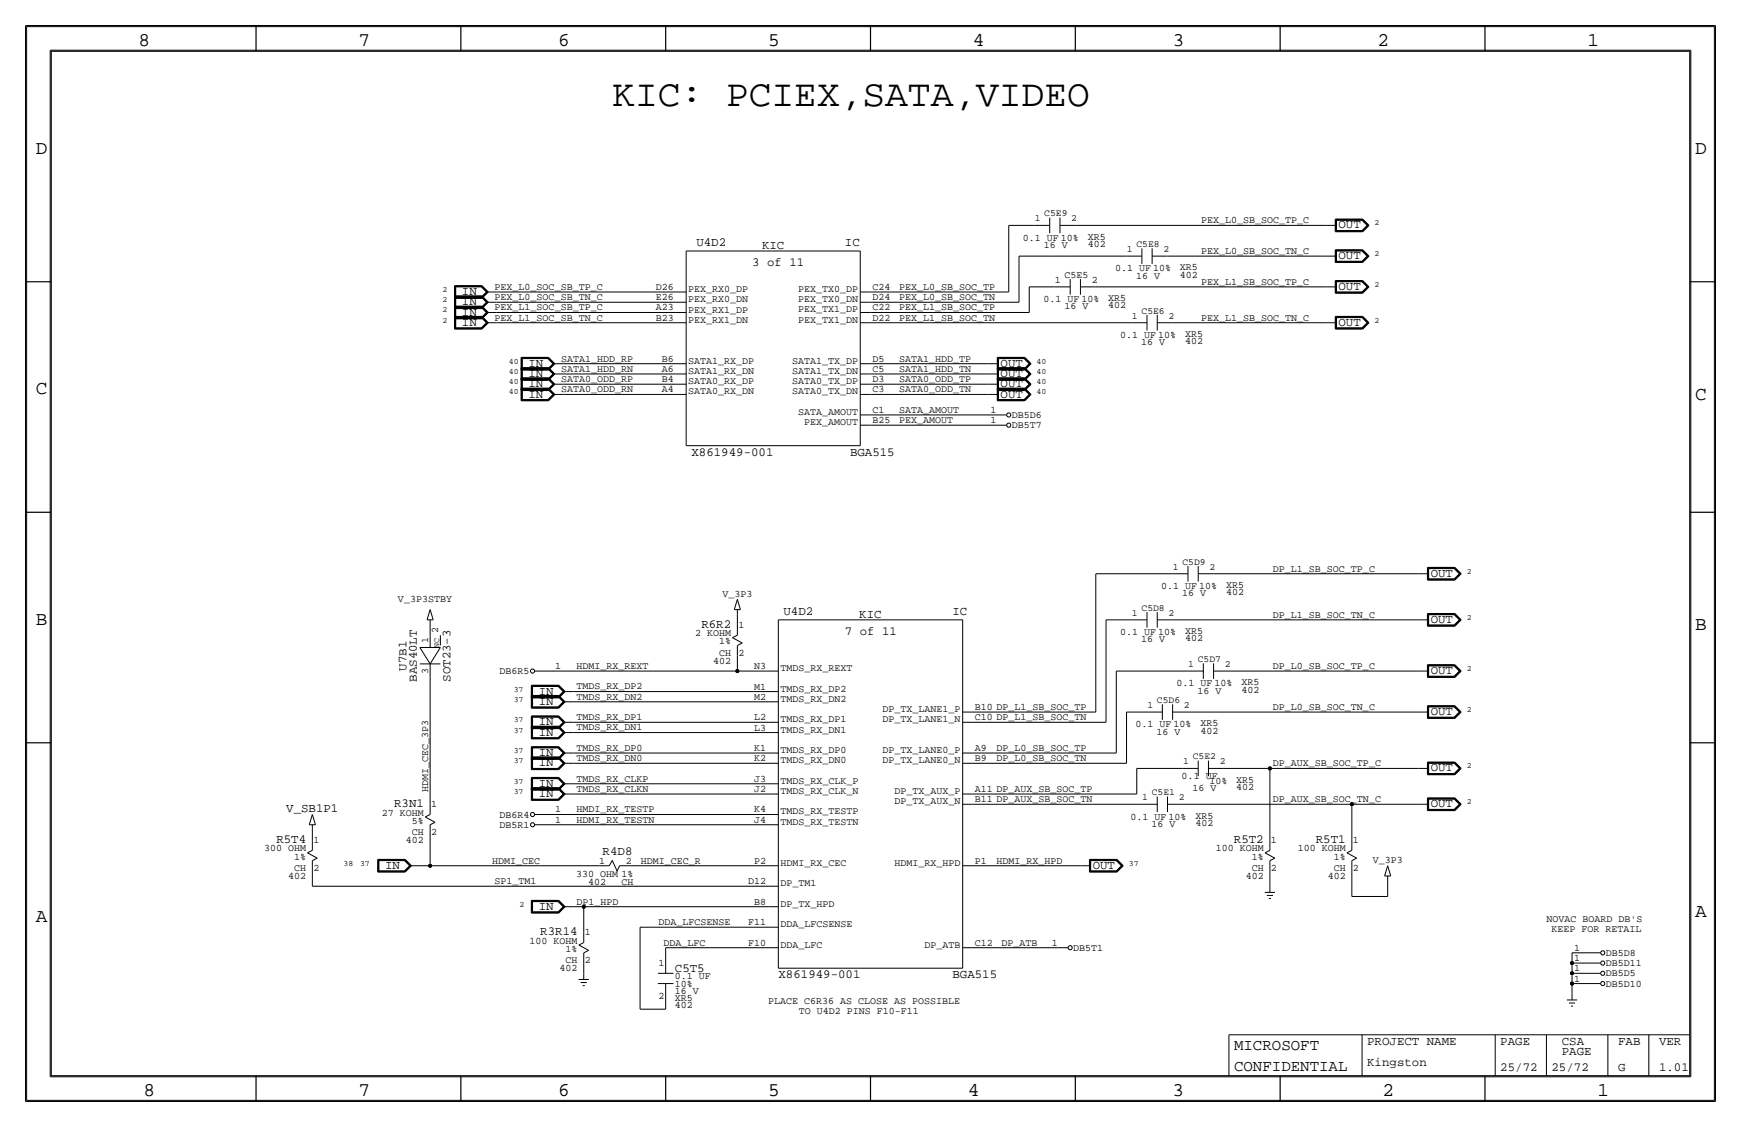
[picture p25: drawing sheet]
<svg xmlns="http://www.w3.org/2000/svg" width="432mm" height="279mm" viewBox="0 0 432 279" stroke-linecap="round" stroke-linejoin="round" font-family="sans-serif">
<defs><g id="words">
<text font-size="9.4" x="151.9" y="26.4">KIC: PCIEX,SATA,VIDEO</text>
<g font-size="4.8">
<text x="34.3" y="11.4">8</text>
<text x="88.9" y="11.4">7</text>
<text x="138.5" y="11.4">6</text>
<text x="190.5" y="11.4">5</text>
<text x="241.3" y="11.4">4</text>
<text x="290.8" y="11.4">3</text>
<text x="341.6" y="11.4">2</text>
<text x="393.7" y="11.4">1</text>
<text x="8.9" y="38.1">D</text>
<text x="420.4" y="38.1">D</text>
<text x="8.9" y="97.8">C</text>
<text x="420.4" y="99.1">C</text>
<text x="8.9" y="154.9">B</text>
<text x="420.4" y="156.2">B</text>
<text x="420.4" y="227.3">A</text>
<text x="8.9" y="228.6">A</text>
<text x="35.6" y="271.8">8</text>
<text x="88.9" y="271.8">7</text>
<text x="138.4" y="271.8">6</text>
<text x="190.5" y="271.8">5</text>
<text x="240" y="271.8">4</text>
<text x="290.8" y="271.8">3</text>
<text x="342.9" y="271.8">2</text>
<text x="396.2" y="271.8">1</text>
</g>
<g font-size="3.9">
<text x="306.1" y="260.4">MICROSOFT</text>
<text x="306.1" y="265.4">CONFIDENTIAL</text>
</g>
<g font-size="3.1">
<text x="332" y="56.6">OUT</text>
<text x="172.7" y="61">U4D2</text>
<text x="189" y="61.8">KIC</text>
<text x="209.6" y="61">IC</text>
<text x="332" y="64.3">OUT</text>
<text x="186.6" y="66">3 of 11</text>
<text x="332" y="71.9">OUT</text>
<text x="114.6" y="73.2">IN</text>
<text x="114.6" y="75.7">IN</text>
<text x="114.6" y="78.2">IN</text>
<text x="114.6" y="80.8">IN</text>
<text x="332" y="80.8">OUT</text>
<text x="131.1" y="90.9">IN</text>
<text x="131.1" y="93.5">IN</text>
<text x="248.2" y="93.5">OUT</text>
<text x="248.2" y="90.9">OUT</text>
<text x="131.1" y="96">IN</text>
<text x="131.1" y="98.6">IN</text>
<text x="248.2" y="96">OUT</text>
<text x="248.2" y="98.6">OUT</text>
<text x="171.5" y="113">X861949-001</text>
<text x="210.8" y="113">BGA515</text>
<text x="354.8" y="143">OUT</text>
<text x="174" y="155.7">R6R2</text>
<text x="194.3" y="152.4">U4D2</text>
<text x="213.1" y="153.3">KIC</text>
<text x="236.2" y="152.4">IC</text>
<text x="354.8" y="154.4">OUT</text>
<text x="209.5" y="157.5">7 of 11</text>
<text x="100.8" y="166.3" transform="rotate(-90 100.8 166.3)">U7B1</text>
<text x="354.8" y="167.1">OUT</text>
<text x="103.4" y="169" transform="rotate(-90 103.4 169)">BAS40LT</text>
<text x="111.8" y="169" transform="rotate(-90 111.8 169)">SOT23-3</text>
<text x="133.6" y="172.2">IN</text>
<text x="133.6" y="179.8">IN</text>
<text x="133.6" y="174.8">IN</text>
<text x="354.8" y="177.3">OUT</text>
<text x="133.6" y="182.4">IN</text>
<text x="133.6" y="190">IN</text>
<text x="133.6" y="187.5">IN</text>
<text x="354.8" y="191.3">OUT</text>
<text x="133.6" y="195.1">IN</text>
<text x="133.6" y="197.6">IN</text>
<text x="71" y="201.3">V_SB1P1</text>
<text x="97.8" y="200.2">R3N1</text>
<text x="354.8" y="200.2">OUT</text>
<text x="68.5" y="209">R5T4</text>
<text x="306" y="209">R5T2</text>
<text x="326.4" y="209">R5T1</text>
<text x="95.5" y="215.4">IN</text>
<text x="149.5" y="212.1">R4D8</text>
<text x="271" y="215.4">OUT</text>
<text x="133.6" y="225.6">IN</text>
<text x="134" y="231.9">R3R14</text>
<text x="167.4" y="241">C5T5</text>
<text x="193.1" y="242.5">X861949-001</text>
<text x="236.2" y="242.5">BGA515</text>
<text x="339.1" y="259.1">PROJECT NAME</text>
<text x="372.1" y="259.1">PAGE</text>
<text x="387.4" y="259.1">CSA</text>
<text x="387.4" y="261.6">PAGE</text>
<text x="401.3" y="259.1">FAB</text>
<text x="411.5" y="259.1">VER</text>
<text x="339.1" y="264.2">Kingston</text>
<text x="372.1" y="265.4">25/72</text>
<text x="384.8" y="265.4">25/72</text>
<text x="401.3" y="265.4">G</text>
<text x="411.5" y="265.4">1.01</text>
</g>
<g font-size="2.5">
<text x="253.7" y="59.7">0.1 UF 10%</text>
<text x="269.8" y="59.4">XR5</text>
<text x="297.9" y="55.4">PEX_L0_SB_SOC_TP_C</text>
<text x="258.9" y="61.5">16 V</text>
<text x="269.8" y="61.2">402</text>
<text x="297.9" y="63">PEX_L0_SB_SOC_TN_C</text>
<text x="122.7" y="71.9">PEX_L0_SOC_SB_TP_C</text>
<text x="162.7" y="71.9">D26</text>
<text x="216.4" y="71.9">C24</text>
<text x="223" y="71.9">PEX_L0_SB_SOC_TP</text>
<text x="261.7" y="70.1">1</text>
<text x="264" y="68.8">C5E5</text>
<text x="270.8" y="70.1">2</text>
<text x="276.6" y="67.3">0.1 UF 10%</text>
<text x="281.8" y="69.1">16 V</text>
<text x="292.7" y="68.8">402</text>
<text x="292.7" y="67.1">XR5</text>
<text x="297.9" y="70.6">PEX_L1_SB_SOC_TP_C</text>
<text x="122.7" y="74.4">PEX_L0_SOC_SB_TN_C</text>
<text x="122.7" y="77">PEX_L1_SOC_SB_TP_C</text>
<text x="162.7" y="77">A23</text>
<text x="162.7" y="74.4">E26</text>
<text x="170.7" y="77.5">PEX_RX1_DP</text>
<text x="170.7" y="74.9">PEX_RX0_DN</text>
<text x="170.7" y="72.4">PEX_RX0_DP</text>
<text x="198" y="72.4">PEX_TX0_DP</text>
<text x="198" y="74.9">PEX_TX0_DN</text>
<text x="198" y="77.5">PEX_TX1_DP</text>
<text x="216.4" y="77">C22</text>
<text x="216.4" y="74.4">D24</text>
<text x="223" y="74.4">PEX_L0_SB_SOC_TN</text>
<text x="223" y="77">PEX_L1_SB_SOC_TP</text>
<text x="258.8" y="74.9">0.1 UF 10%</text>
<text x="264" y="76.7">16 V</text>
<text x="274.9" y="76.5">402</text>
<text x="274.9" y="74.7">XR5</text>
<text x="122.7" y="79.5">PEX_L1_SOC_SB_TN_C</text>
<text x="162.7" y="79.5">B23</text>
<text x="170.7" y="80">PEX_RX1_DN</text>
<text x="198" y="80">PEX_TX1_DN</text>
<text x="216.4" y="79.5">D22</text>
<text x="223" y="79.5">PEX_L1_SB_SOC_TN</text>
<text x="277.8" y="83.8">0.1 UF 10%</text>
<text x="293.9" y="83.6">XR5</text>
<text x="297.9" y="79.5">PEX_L1_SB_SOC_TN_C</text>
<text x="139.2" y="89.7">SATA1_HDD_RP</text>
<text x="164.2" y="89.7">B6</text>
<text x="216.4" y="89.7">D5</text>
<text x="223" y="89.7">SATA1_HDD_TP</text>
<text x="283" y="85.6">16 V</text>
<text x="293.9" y="85.3">402</text>
<text x="139.2" y="92.2">SATA1_HDD_RN</text>
<text x="139.2" y="94.7">SATA0_ODD_RP</text>
<text x="164.2" y="92.2">A6</text>
<text x="164.2" y="94.7">B4</text>
<text x="170.7" y="90.2">SATA1_RX_DP</text>
<text x="170.7" y="95.3">SATA0_RX_DP</text>
<text x="170.7" y="92.7">SATA1_RX_DN</text>
<text x="196.5" y="92.7">SATA1_TX_DN</text>
<text x="196.5" y="95.3">SATA0_TX_DP</text>
<text x="196.5" y="90.2">SATA1_TX_DP</text>
<text x="216.4" y="92.2">C5</text>
<text x="216.4" y="94.7">D3</text>
<text x="223" y="94.7">SATA0_ODD_TP</text>
<text x="223" y="92.2">SATA1_HDD_TN</text>
<text x="139.2" y="97.3">SATA0_ODD_RN</text>
<text x="164.2" y="97.3">A4</text>
<text x="170.7" y="97.8">SATA0_RX_DN</text>
<text x="196.5" y="97.8">SATA0_TX_DN</text>
<text x="216.4" y="97.3">C3</text>
<text x="223" y="97.3">SATA0_ODD_TN</text>
<text x="198" y="102.9">SATA_AMOUT</text>
<text x="199.5" y="105.4">PEX_AMOUT</text>
<text x="216.4" y="102.4">C1</text>
<text x="216.4" y="104.9">B25</text>
<text x="223" y="104.9">PEX_AMOUT</text>
<text x="223" y="102.4">SATA_AMOUT</text>
<text x="245.7" y="104.9">1</text>
<text x="245.7" y="102.4">1</text>
<text x="251" y="106.2">DB5T7</text>
<text x="251" y="103.6">DB5D6</text>
<text x="315.7" y="141.7">DP_L1_SB_SOC_TP_C</text>
<text x="98.7" y="149.2">V_3P3STBY</text>
<text x="179.2" y="147.9">V_3P3</text>
<text x="288" y="146">0.1 UF 10%</text>
<text x="293.2" y="147.8">16 V</text>
<text x="304.1" y="147.6">402</text>
<text x="304.1" y="145.8">XR5</text>
<text x="183.1" y="155.7">1</text>
<text x="315.7" y="153.2">DP_L1_SB_SOC_TN_C</text>
<text x="106.2" y="159.5" transform="rotate(-90 106.2 159.5)">1</text>
<text x="108.7" y="157" transform="rotate(-90 108.7 157)">2</text>
<text x="172.4" y="157.7">2 KOHM</text>
<text x="178.4" y="159.8">1%</text>
<text x="277.8" y="157.5">0.1 UF 10%</text>
<text x="283" y="159.3">16 V</text>
<text x="293.9" y="159">402</text>
<text x="293.9" y="157.2">XR5</text>
<text x="106.2" y="167.1" transform="rotate(-90 106.2 167.1)">3</text>
<text x="123.9" y="167.1">DB6R5</text>
<text x="137.7" y="165.9">1</text>
<text x="143" y="165.9">HDMI_RX_REXT</text>
<text x="176.9" y="164.6">402</text>
<text x="178.4" y="162.6">CH</text>
<text x="183.1" y="162.6">2</text>
<text x="187" y="165.9">N3</text>
<text x="193.5" y="166.4">TMDS_RX_REXT</text>
<text x="315.7" y="165.9">DP_L0_SB_SOC_TP_C</text>
<text x="143" y="173.5">TMDS_RX_DN2</text>
<text x="143" y="170.9">TMDS_RX_DP2</text>
<text x="187" y="170.9">M1</text>
<text x="187" y="173.5">M2</text>
<text x="193.5" y="171.4">TMDS_RX_DP2</text>
<text x="193.5" y="174">TMDS_RX_DN2</text>
<text x="291.8" y="170.2">0.1 UF 10%</text>
<text x="297" y="172">16 V</text>
<text x="307.9" y="171.7">402</text>
<text x="307.9" y="169.9">XR5</text>
<text x="143" y="178.6">TMDS_RX_DP1</text>
<text x="187" y="178.6">L2</text>
<text x="193.5" y="179.1">TMDS_RX_DP1</text>
<text x="218.9" y="176.5">DP_TX_LANE1_P</text>
<text x="218.9" y="179.1">DP_TX_LANE1_N</text>
<text x="241.8" y="176">B10 DP_L1_SB_SOC_TP</text>
<text x="241.8" y="178.6">C10 DP_L1_SB_SOC_TN</text>
<text x="315.7" y="176">DP_L0_SB_SOC_TN_C</text>
<text x="143" y="181.1">TMDS_RX_DN1</text>
<text x="187" y="181.1">L3</text>
<text x="193.5" y="181.6">TMDS_RX_DN1</text>
<text x="281.6" y="180.3">0.1 UF 10%</text>
<text x="286.8" y="182.1">16 V</text>
<text x="297.7" y="181.9">402</text>
<text x="297.7" y="180.1">XR5</text>
<text x="143" y="188.7">TMDS_RX_DN0</text>
<text x="143" y="186.2">TMDS_RX_DP0</text>
<text x="187" y="186.2">K1</text>
<text x="187" y="188.7">K2</text>
<text x="193.5" y="189.2">TMDS_RX_DN0</text>
<text x="193.5" y="186.7">TMDS_RX_DP0</text>
<text x="218.9" y="186.7">DP_TX_LANE0_P</text>
<text x="218.9" y="189.2">DP_TX_LANE0_N</text>
<text x="241.8" y="186.2">A9</text>
<text x="241.8" y="188.7">B9</text>
<text x="247.1" y="186.2">DP_L0_SB_SOC_TP</text>
<text x="247.1" y="188.7">DP_L0_SB_SOC_TN</text>
<text x="315.7" y="190">DP_AUX_SB_SOC_TP_C</text>
<text x="106.2" y="196.3" transform="rotate(-90 106.2 196.3)">HDMI_CEC_3P3</text>
<text x="143" y="196.3">TMDS_RX_CLKN</text>
<text x="143" y="193.8">TMDS_RX_CLKP</text>
<text x="187" y="193.8">J3</text>
<text x="187" y="196.3">J2</text>
<text x="193.5" y="194.3">TMDS_RX_CLK_P</text>
<text x="193.5" y="196.8">TMDS_RX_CLK_N</text>
<text x="221.9" y="196.8">DP_TX_AUX_P</text>
<text x="241.8" y="196.3">A11 DP_AUX_SB_SOC_TP</text>
<text x="293.1" y="193">0.1 UF</text>
<text x="295.7" y="196.1">16 V</text>
<text x="300" y="194.3">10%</text>
<text x="306.6" y="195.8">402</text>
<text x="306.6" y="194.1">XR5</text>
<text x="94.7" y="202.2">27 KOHM</text>
<text x="106.9" y="200.2">1</text>
<text x="123.9" y="202.7">DB6R4</text>
<text x="137.7" y="201.4">1</text>
<text x="137.7" y="204">1</text>
<text x="143" y="201.4">HMDI_RX_TESTP</text>
<text x="143" y="204">HDMI_RX_TESTN</text>
<text x="187" y="201.4">K4</text>
<text x="187" y="204">J4</text>
<text x="193.5" y="201.9">TMDS_RX_TESTP</text>
<text x="221.9" y="199.4">DP_TX_AUX_N</text>
<text x="241.8" y="198.9">B11 DP_AUX_SB_SOC_TN</text>
<text x="280.4" y="203.2">0.1 UF 10%</text>
<text x="296.5" y="202.9">XR5</text>
<text x="315.7" y="198.9">DP_AUX_SB_SOC_TN_C</text>
<text x="77.7" y="209">1</text>
<text x="100.7" y="209">402</text>
<text x="102.2" y="204.2">5%</text>
<text x="102.2" y="207">CH</text>
<text x="106.9" y="207">2</text>
<text x="123.9" y="205.2">DB5R1</text>
<text x="193.5" y="204.5">TMDS_RX_TESTN</text>
<text x="285.6" y="205">16 V</text>
<text x="296.5" y="204.7">402</text>
<text x="315.2" y="209">1</text>
<text x="335.5" y="209">1</text>
<text x="65.5" y="211.1">300 OHM</text>
<text x="73" y="215.9">CH</text>
<text x="73" y="213.1">1%</text>
<text x="77.7" y="215.9">2</text>
<text x="122.1" y="214.1">HDMI_CEC</text>
<text x="148.6" y="214.1">1</text>
<text x="155.2" y="214.1">2</text>
<text x="158.9" y="214.1">HDMI_CEC_R</text>
<text x="187" y="214.1">P2</text>
<text x="193.5" y="214.6">HDMI_RX_CEC</text>
<text x="221.9" y="214.6">HDMI_RX_HPD</text>
<text x="241.8" y="214.1">P1</text>
<text x="247.1" y="214.1">HDMI_RX_HPD</text>
<text x="301.5" y="211.1">100 KOHM</text>
<text x="310.5" y="213.1">1%</text>
<text x="310.5" y="215.9">CH</text>
<text x="315.2" y="215.9">2</text>
<text x="321.9" y="211.1">100 KOHM</text>
<text x="330.8" y="215.9">CH</text>
<text x="330.8" y="213.1">1%</text>
<text x="335.5" y="215.9">2</text>
<text x="340.5" y="214">V_3P3</text>
<text x="71.5" y="217.9">402</text>
<text x="122.7" y="219.2">SP1_TM1</text>
<text x="142.9" y="217.4">330 OHM 1%</text>
<text x="145.8" y="219.5">402</text>
<text x="154.1" y="219.4">CH</text>
<text x="185.5" y="219.2">D12</text>
<text x="193.5" y="219.7">DP_TM1</text>
<text x="309" y="217.9">402</text>
<text x="329.3" y="217.9">402</text>
<text x="143" y="224.3">DP1_HPD</text>
<text x="187" y="224.3">B8</text>
<text x="193.5" y="224.8">DP_TX_HPD</text>
<text x="131.3" y="233.9">100 KOHM</text>
<text x="145" y="231.9">1</text>
<text x="163.3" y="229.4">DDA_LFCSENSE</text>
<text x="185.5" y="229.4">F11</text>
<text x="193.5" y="229.9">DDA_LFCSENSE</text>
<text x="383.5" y="228.6">NOVAC BOARD DB'S</text>
<text x="384.8" y="231.1">KEEP FOR RETAIL</text>
<text x="140.3" y="236">1%</text>
<text x="140.3" y="238.8">CH</text>
<text x="145" y="238.8">2</text>
<text x="163.4" y="239.5">1</text>
<text x="164.6" y="234.4">DDA_LFC</text>
<text x="185.5" y="234.4">F10</text>
<text x="193.5" y="235">DDA_LFC</text>
<text x="229.3" y="234.9">DP_ATB</text>
<text x="241.8" y="234.4">C12</text>
<text x="248.4" y="234.4">DP_ATB</text>
<text x="260.9" y="234.4">1</text>
<text x="266.2" y="235.7">DB5T1</text>
<text x="390.4" y="238.3">1</text>
<text x="390.4" y="235.7">1</text>
<text x="398.3" y="239.5">DB5D11</text>
<text x="398.3" y="237">DB5D8</text>
<text x="138.8" y="240.8">402</text>
<text x="167.4" y="244.6">10%</text>
<text x="167.4" y="242.8">0.1 UF</text>
<text x="390.4" y="243.3">1</text>
<text x="390.4" y="240.8">1</text>
<text x="398.3" y="244.6">DB5D10</text>
<text x="398.3" y="242.1">DB5D5</text>
<text x="163.4" y="247.7">2</text>
<text x="167.4" y="249.9">402</text>
<text x="167.4" y="248.2">XR5</text>
<text x="167.4" y="246.4">16 V</text>
<text x="190.5" y="248.9">PLACE C6R36 AS CLOSE AS POSSIBLE</text>
<text x="198.1" y="251.5">TO U4D2 PINS F10-F11</text>
</g>
<g font-size="2.4">
<text x="259" y="53.6">C5E9</text>
<text x="256.6" y="54.9">1</text>
<text x="265.7" y="54.9">2</text>
<text x="279.5" y="62.5">1</text>
<text x="281.8" y="61.2">C5E8</text>
<text x="288.5" y="62.5">2</text>
<text x="283.1" y="77.7">C5E6</text>
<text x="280.8" y="79">1</text>
<text x="289.8" y="79">2</text>
<text x="290.9" y="141.2">1</text>
<text x="293.3" y="140">C5D9</text>
<text x="300" y="141.2">2</text>
<text x="280.8" y="152.7">1</text>
<text x="283.1" y="151.4">C5D8</text>
<text x="289.8" y="152.7">2</text>
<text x="294.7" y="165.4">1</text>
<text x="297.1" y="164.1">C5D7</text>
<text x="303.8" y="165.4">2</text>
<text x="284.6" y="175.5">1</text>
<text x="286.9" y="174.2">C5D6</text>
<text x="293.6" y="175.5">2</text>
<text x="293.5" y="189.5">1</text>
<text x="295.8" y="188.2">C5E2</text>
<text x="302.5" y="189.5">2</text>
<text x="285.7" y="197.1">C5E1</text>
<text x="283.3" y="198.4">1</text>
<text x="292.4" y="198.4">2</text>
</g>
<g font-size="2">
<text x="340.9" y="55.9">2</text>
<text x="340.9" y="63.5">2</text>
<text x="340.9" y="71.1">2</text>
<text x="109.8" y="72.4">2</text>
<text x="109.8" y="74.9">2</text>
<text x="109.8" y="77.5">2</text>
<text x="109.8" y="80">2</text>
<text x="340.9" y="80">2</text>
<text x="126.2" y="90.2">40</text>
<text x="126.2" y="92.7">40</text>
<text x="126.2" y="95.2">40</text>
<text x="257.1" y="95.2">40</text>
<text x="257.1" y="92.7">40</text>
<text x="257.1" y="90.2">40</text>
<text x="126.2" y="97.8">40</text>
<text x="257.1" y="97.8">40</text>
<text x="363.8" y="142.2">2</text>
<text x="363.8" y="153.7">2</text>
<text x="108.9" y="160.5" transform="rotate(-90 108.9 160.5)">NC</text>
<text x="363.8" y="166.4">2</text>
<text x="127.4" y="174">37</text>
<text x="127.4" y="171.4">37</text>
<text x="127.4" y="179.1">37</text>
<text x="363.8" y="176.5">2</text>
<text x="127.4" y="181.6">37</text>
<text x="127.4" y="189.2">37</text>
<text x="127.4" y="186.7">37</text>
<text x="363.8" y="190.5">2</text>
<text x="127.4" y="196.8">37</text>
<text x="127.4" y="194.3">37</text>
<text x="363.8" y="199.4">2</text>
<text x="85.2" y="214.6">38</text>
<text x="89.3" y="214.6">37</text>
<text x="280" y="214.6">37</text>
<text x="128.8" y="224.8">2</text>
</g>
</g></defs>
<!-- layer: Nets -->
<g fill="none" stroke="#000" stroke-width=".25">
<path d="M250.2 55.9v16.5zM250.2 55.9h6.3zM266.7 55.9h62.2zM123.2 77.5h44.4zM123.2 72.4h44.4zM123.2 74.9h44.4zM215.9 77.5h39.4zM215.9 72.4h34.3zM215.9 74.9h36.8zM252.7 63.5v11.4zM252.7 63.5h26.7zM255.3 71.1v6.4z"/>
<path d="M255.3 71.1h6.3zM271.8 71.1h57.1zM289.6 63.5h39.3zM123.2 80h44.4zM139.7 90.2h27.9zM139.7 92.7h27.9zM139.7 97.8h27.9zM139.7 95.2h27.9zM215.9 90.2h29.2zM215.9 97.8h29.2zM215.9 80h64.8zM215.9 92.7h29.2z"/>
<path d="M215.9 95.2h29.2zM290.8 80h38.1zM215.9 102.9h29.2zM215.9 105.4h29.2zM106.7 154.9v2.6zM182.9 152.4v2.5zM271.8 142.2h19zM271.8 142.2v34.3zM274.3 153.7h6.4zM274.3 153.7v25.4zM290.8 153.7h61zM301 142.2h50.8z"/>
<path d="M106.7 167.6v31.8zM137.2 166.4h45.7zM142.2 171.4h48.3zM142.2 174h48.3zM142.2 179.1h48.3zM182.9 166.4h7.6zM182.9 162.6v3.8zM241.3 179.1h33zM241.3 176.5h30.5zM276.9 166.4h17.7zM276.9 166.4v20.3zM279.4 176.5h5.1z"/>
<path d="M279.4 176.5v12.7zM294.6 176.5h57.2zM304.8 166.4h47zM142.2 181.6h48.3zM142.2 186.7h48.3zM142.2 189.2h48.3zM142.2 194.3h48.3zM142.2 196.8h48.3zM241.3 189.2h38.1zM241.3 186.7h35.6zM241.3 196.8h40.6zM241.3 199.4h41.9z"/>
<path d="M281.9 190.5h11.5zM281.9 190.5v6.3zM293.4 199.4h41.9zM303.5 190.5h11.5zM315 190.5v17.8zM315 190.5h36.8zM335.3 199.4h16.5zM335.3 199.4v8.9zM77.5 215.9v3.8zM77.5 219.7h113zM77.5 205.7v2.6zM104.1 214.6h2.6z"/>
<path d="M106.7 214.6h41.9zM106.7 207v7.6zM137.2 201.9h53.3zM137.2 204.5h53.3zM156.2 214.6h34.3zM241.3 214.6h26.7zM315 215.9v3.8zM335.3 215.9v6.3zM344.2 218.4v3.8zM142.2 224.8h2.6zM144.8 238.8v2.5zM144.8 224.8h45.7z"/>
<path d="M144.8 224.8v6.3zM158.7 229.9h31.8zM158.7 229.9v20.3zM165.1 234.9h25.4zM165.1 234.9v2.6zM241.3 234.9h19zM335.3 222.2h8.9zM389.9 238.8v2.5zM389.9 236.2v2.6zM389.9 238.8h2.5zM389.9 236.2h2.5zM158.7 250.2h6.4z"/>
<path d="M165.1 247.6v2.6zM389.9 243.8v2.6zM389.9 241.3v2.5zM389.9 243.8h2.5zM389.9 241.3h2.5z"/>
</g>
<g fill="#000" stroke="#000" stroke-width=".25">
<circle cx="182.9" cy="166.4" r=".41"/>
<circle cx="315" cy="190.5" r=".41"/>
<circle cx="335.3" cy="199.4" r=".41"/>
<circle cx="106.7" cy="214.6" r=".41"/>
<circle cx="144.8" cy="224.8" r=".41"/>
<circle cx="389.9" cy="238.8" r=".41"/>
<circle cx="389.9" cy="241.3" r=".41"/>
<circle cx="389.9" cy="243.8" r=".41"/>
</g>
<!-- layer: Components -->
<g fill="none" stroke="#000" stroke-width=".25">
<path d="M256.5 55.9h3.9zM260.3 53.9v3.9zM262.9 55.9h3.8zM262.9 53.9v3.9zM328.9 55.9h2.6zM331.2 57.5h6.8zM331.2 54.3v3.2zM331.2 54.3h6.8zM331.3 54.4v3zM331.3 57.4h6.6zM331.3 54.4h6.6zM331.4 54.5v2.8z"/>
<path d="M331.4 57.3h6.5zM331.4 54.5h6.5zM331.5 54.6h6.3zM331.5 54.6v2.5zM331.5 57.2h6.3zM337.8 54.6l1.3 1.3zM337.9 57.3l1.3-1.4zM337.9 54.5l1.3 1.4zM337.9 57.4l1.5-1.5zM337.9 54.4l1.5 1.5zM338 57.5l1.5-1.6zM338 54.3l1.5 1.6z"/>
<path d="M339.1 55.9l-1.3 1.3zM112.7 70.8h6.8zM112.7 70.8v3.2zM112.7 74h6.8zM112.7 75.9h6.8zM112.7 75.9v3.1zM112.7 79h6.8zM112.7 73.4h6.8zM112.7 78.4h6.8zM112.7 73.4v3.1zM112.7 76.5h6.8zM112.7 78.4v3.2z"/>
<path d="M112.8 70.9h6.7zM112.8 70.9v3zM112.8 73.9h6.7zM112.8 76h6.7zM112.8 76v2.9zM112.8 78.9h6.7zM112.8 73.5h6.7zM112.8 78.5h6.7zM112.8 73.5v2.9zM112.8 76.4h6.7zM112.8 78.5v3zM112.9 71v2.8z"/>
<path d="M112.9 73.8h6.5zM112.9 71h6.5zM112.9 76.1v2.7zM112.9 78.8h6.5zM112.9 76.1h6.5zM112.9 73.6v2.7zM112.9 76.3h6.5zM112.9 78.6v2.8zM112.9 73.6h6.5zM112.9 78.6h6.5zM113 71.1h6.4zM113 71.1v2.6z"/>
<path d="M113 73.7h6.4zM113 76.2v2.5zM113 78.7h6.4zM113 76.2h6.4zM113 73.7v2.5zM113 78.7v2.6zM119.4 73.7l1.2-1.3zM119.4 71.1l1.2 1.3zM119.4 78.7l1.2-1.2zM119.4 76.2l1.2 1.3zM119.4 76.2l1.2-1.3zM119.4 73.7l1.2 1.2z"/>
<path d="M119.4 78.7l1.2 1.3zM119.4 73.8l1.4-1.4zM119.4 71l1.4 1.4zM119.4 78.8l1.4-1.3zM119.4 76.1l1.4 1.4zM119.4 76.3l1.4-1.4zM119.4 73.6l1.4 1.3zM119.4 78.6l1.4 1.4zM119.5 70.9l1.5 1.5zM119.5 73.9l1.5-1.5zM119.5 76l1.5 1.5zM119.5 78.9l1.5-1.4z"/>
<path d="M119.5 73.5l1.5 1.4zM119.5 78.5l1.5 1.5zM119.5 76.4l1.5-1.5zM119.5 70.8l1.6 1.6zM119.5 74l1.6-1.6zM119.5 75.9l1.6 1.6zM119.5 79l1.6-1.5zM119.5 73.4l1.6 1.5zM119.5 78.4l1.6 1.6zM119.5 76.5l1.6-1.6zM120.6 72.4h2.6zM120.6 77.5h2.6z"/>
<path d="M120.6 74.9h2.6zM167.6 77.5h2.6zM167.6 74.9h2.6zM167.6 72.4h2.6zM170.2 62.2h43.2zM170.2 62.2v48.3zM213.4 62.2v48.3zM213.4 72.4h2.5zM213.4 74.9h2.5zM213.4 77.5h2.5zM261.6 71.1h3.8zM265.4 69.2v3.9z"/>
<path d="M268 71.1h3.8zM268 69.2v3.9zM279.4 63.5h3.8zM283.2 61.6v3.8zM284.5 78.1v3.8zM285.8 63.5h3.8zM285.8 61.6v3.8zM287 78.1v3.8zM328.9 63.5h2.6zM328.9 71.1h2.6zM331.2 65.1h6.8zM331.2 61.9v3.2z"/>
<path d="M331.2 72.7h6.8zM331.2 69.5v3.2zM331.2 78.4v3.2zM331.2 61.9h6.8zM331.2 69.5h6.8zM331.2 78.4h6.8zM331.3 62v3zM331.3 65h6.6zM331.3 69.6v3zM331.3 72.6h6.6zM331.3 78.5v3zM331.3 62h6.6z"/>
<path d="M331.3 69.6h6.6zM331.3 78.5h6.6zM331.4 62.1v2.8zM331.4 64.9h6.5zM331.4 69.7v2.8zM331.4 72.5h6.5zM331.4 78.6v2.8zM331.4 62.1h6.5zM331.4 69.7h6.5zM331.4 78.6h6.5zM331.5 62.2h6.3zM331.5 62.2v2.6z"/>
<path d="M331.5 64.8h6.3zM331.5 69.8h6.3zM331.5 69.8v2.6zM331.5 72.4h6.3zM331.5 78.7h6.3zM331.5 78.7v2.6zM337.8 72.4l1.3-1.3zM337.8 62.2l1.3 1.3zM337.8 69.8l1.3 1.3zM337.8 78.7l1.3 1.3zM337.9 64.9l1.3-1.4zM337.9 72.5l1.3-1.4z"/>
<path d="M337.9 62.1l1.3 1.4zM337.9 69.7l1.3 1.4zM337.9 78.6l1.3 1.4zM337.9 65l1.5-1.5zM337.9 72.6l1.5-1.5zM337.9 62l1.5 1.5zM337.9 69.6l1.5 1.5zM337.9 78.5l1.5 1.5zM338 65.1l1.5-1.6zM338 72.7l1.5-1.6zM338 61.9l1.5 1.6zM338 69.5l1.5 1.6z"/>
<path d="M338 78.4l1.5 1.6zM339.1 63.5l-1.3 1.3zM112.7 81.6h6.8zM112.8 81.5h6.7zM112.9 81.4h6.5zM113 81.3h6.4zM119.4 81.3l1.2-1.3zM119.4 81.4l1.4-1.4zM119.5 81.5l1.5-1.5zM119.5 81.6l1.6-1.6zM120.6 80h2.6zM129.2 88.6v3.1z"/>
<path d="M129.2 91.7h6.8zM129.2 91.1v3.2zM129.2 94.3h6.8zM129.2 93.7v3.1zM129.2 96.8h6.8zM129.2 96.2v3.2zM129.2 99.4h6.8zM129.2 88.6h6.8zM129.2 91.1h6.8zM129.2 93.7h6.8zM129.2 96.2h6.8zM129.3 88.7v2.9z"/>
<path d="M129.3 91.6h6.7zM129.3 91.2v3zM129.3 94.2h6.7zM129.3 93.8v2.9zM129.3 96.7h6.7zM129.3 96.3v3zM129.3 99.3h6.7zM129.3 88.7h6.7zM129.3 91.2h6.7zM129.3 93.8h6.7zM129.3 96.3h6.7zM129.4 88.8h6.5z"/>
<path d="M129.4 91.3h6.5zM129.4 93.9h6.5zM129.4 96.4h6.5zM129.4 88.8v2.7zM129.4 91.5h6.5zM129.4 91.3v2.8zM129.4 94.1h6.5zM129.4 93.9v2.7zM129.4 96.6h6.5zM129.4 96.4v2.8zM129.4 99.2h6.5zM129.5 88.9h6.4z"/>
<path d="M129.5 88.9v2.5zM129.5 91.4h6.4zM129.5 91.4v2.6zM129.5 94h6.4zM129.5 94v2.5zM129.5 96.5h6.4zM129.5 96.5v2.6zM129.5 99.1h6.4zM135.9 91.4l1.3-1.2zM135.9 94l1.3-1.3zM135.9 96.5l1.3-1.2zM135.9 99.1l1.3-1.3z"/>
<path d="M135.9 88.9l1.3 1.3zM135.9 91.4l1.3 1.3zM135.9 94l1.3 1.2zM135.9 96.5l1.3 1.3zM135.9 91.5l1.4-1.3zM135.9 94.1l1.4-1.4zM135.9 96.6l1.4-1.3zM135.9 99.2l1.4-1.4zM135.9 88.8l1.4 1.4zM135.9 91.3l1.4 1.4zM135.9 93.9l1.4 1.3zM135.9 96.4l1.4 1.4z"/>
<path d="M136 88.7l1.5 1.5zM136 91.2l1.5 1.5zM136 93.8l1.5 1.5zM136 96.3l1.5 1.5zM136 91.6l1.5-1.4zM136 88.6l1.6 1.6zM136 91.1l1.6 1.6zM136 93.7l1.6 1.6zM136 96.2l1.6 1.6zM136 91.7l1.6-1.5zM136 94.3l1.6-1.6zM136 96.8l1.6-1.5z"/>
<path d="M136 99.4l1.6-1.6zM137.2 90.2h2.5zM137.2 92.7h2.5zM137.2 95.2h2.5zM137.2 97.8h2.5zM137.5 92.7l-1.5 1.5zM137.5 95.3l-1.5 1.4zM137.5 97.8l-1.5 1.5zM167.6 90.2h2.6zM167.6 95.2h2.6zM167.6 92.7h2.6zM167.6 97.8h2.6z"/>
<path d="M167.6 80h2.6zM213.4 80h2.5zM213.4 92.7h2.5zM213.4 95.2h2.5zM213.4 97.8h2.5zM213.4 90.2h2.5zM245.1 92.7h2.5zM245.1 90.2h2.5zM245.1 95.3h2.5zM245.1 97.8h2.5zM247.3 94.3h6.9zM247.3 91.1v3.2z"/>
<path d="M247.3 91.7h6.9zM247.3 88.6v3.1zM247.3 96.8h6.9zM247.3 93.7v3.1zM247.3 99.4h6.9zM247.3 96.2v3.2zM247.3 91.1h6.9zM247.3 88.6h6.9zM247.3 93.7h6.9zM247.3 96.2h6.9zM247.4 91.2v3zM247.4 94.2h6.7z"/>
<path d="M247.4 88.7v2.9zM247.4 91.6h6.7zM247.4 93.8v2.9zM247.4 96.7h6.7zM247.4 96.3v3zM247.4 99.3h6.7zM247.4 91.2h6.7zM247.4 88.7h6.7zM247.4 93.8h6.7zM247.4 96.3h6.7zM247.5 91.3v2.8zM247.5 94.1h6.6z"/>
<path d="M247.5 88.8v2.7zM247.5 91.5h6.6zM247.5 93.9v2.7zM247.5 96.6h6.6zM247.5 96.4v2.8zM247.5 99.2h6.6zM247.5 91.3h6.6zM247.5 88.8h6.6zM247.5 93.9h6.6zM247.5 96.4h6.6zM247.6 91.4h6.4zM247.6 91.4v2.6z"/>
<path d="M247.6 94h6.4zM247.6 88.9h6.4zM247.6 88.9v2.5zM247.6 94v2.5zM247.6 96.5h6.4zM247.6 96.5v2.6zM247.6 99.1h6.4zM254 91.4l1.3 1.3zM254 88.9l1.3 1.3zM254 94l1.3 1.3zM254 96.5l1.3 1.3zM254 94l1.3-1.3z"/>
<path d="M254 91.4l1.3-1.2zM254 96.5l1.3-1.2zM254 99.1l1.3-1.3zM254.1 94.1l1.3-1.4zM254.1 91.5l1.3-1.3zM254.1 96.6l1.3-1.3zM254.1 99.2l1.3-1.4zM254.1 91.3l1.3 1.4zM254.1 88.8l1.3 1.4zM254.1 93.9l1.3 1.4zM254.1 96.4l1.3 1.4zM254.1 91.2l1.5 1.5z"/>
<path d="M254.1 88.7l1.5 1.5zM254.1 93.8l1.5 1.5zM254.1 96.3l1.5 1.5zM254.1 94.2l1.5-1.5zM254.1 91.6l1.5-1.4zM254.1 96.7l1.5-1.4zM254.1 99.3l1.5-1.5zM254.2 91.1l1.5 1.6zM254.2 88.6l1.5 1.6zM254.2 93.7l1.5 1.6zM254.2 96.2l1.5 1.6zM254.2 94.3l1.5-1.6z"/>
<path d="M254.2 91.7l1.5-1.5zM254.2 96.8l1.5-1.5zM254.2 99.4l1.5-1.6zM280.7 80h3.8zM287 80h3.8zM328.9 80h2.6zM331.2 81.6h6.8zM331.3 81.5h6.6zM331.4 81.4h6.5zM331.5 81.3h6.3zM337.9 81.4l1.3-1.4zM337.9 81.5l1.5-1.5z"/>
<path d="M338 81.6l1.5-1.6zM339.1 80l-1.3 1.3zM170.2 110.5h43.2zM213.4 105.4h2.5zM213.4 102.9h2.5zM245.1 105.4h4.5zM245.1 102.9h4.5zM105.9 153.7h1.5zM106.7 157.5v3zM106.7 153.7v1.2zM106.7 151.1l.7 2.6zM106.7 151.1l-.8 2.6z"/>
<path d="M109.2 157.5v2.5zM181.7 158.1l2.4 1.3zM181.7 158.1l1.2-.6zM182.1 151.1h1.5zM182.9 148.6l-.8 2.5zM182.9 154.9v2.6zM182.9 151.1v1.3zM182.9 148.6l.7 2.5zM193 153.7h45.8zM193 153.7v86.3zM238.8 153.7v86.3zM280.7 153.7h3.8z"/>
<path d="M284.5 151.7v3.9zM287 153.7h3.8zM287 151.7v3.9zM290.8 142.2h3.8zM294.6 140.3v3.9zM297.2 142.2h3.8zM297.2 140.3v3.9zM351.8 153.7h2.5zM351.8 142.2h2.5zM354 152.1h6.8zM354 140.7h6.8zM354 155.2h6.8z"/>
<path d="M354 152.1v3.1zM354 143.8h6.8zM354 140.7v3.1zM354.1 152.2v2.9zM354.1 155.1h6.7zM354.1 140.8v2.9zM354.1 143.7h6.7zM354.1 152.2h6.7zM354.1 140.8h6.7zM354.2 152.3v2.7zM354.2 155h6.5zM354.2 140.9v2.7z"/>
<path d="M354.2 143.6h6.5zM354.2 152.3h6.5zM354.2 140.9h6.5zM354.3 152.4h6.4zM354.3 141h6.4zM354.3 152.4v2.5zM354.3 154.9h6.4zM354.3 141v2.5zM354.3 143.5h6.4zM360.7 152.4l1.2 1.3zM360.7 141l1.2 1.2zM360.7 154.9l1.3-1.2z"/>
<path d="M360.7 155l1.4-1.3zM360.7 143.6l1.4-1.4zM360.7 152.3l1.4 1.4zM360.7 140.9l1.4 1.3zM360.8 155.1l1.5-1.4zM360.8 143.7l1.5-1.5zM360.8 152.2l1.5 1.5zM360.8 140.8l1.5 1.4zM360.8 155.2l1.6-1.5zM360.8 143.8l1.6-1.6zM360.8 152.1l1.6 1.6zM360.8 140.7l1.6 1.5z"/>
<path d="M362 142.2l-1.3 1.3zM104.1 164.6h5.1zM104.1 160.5l2.6 4.1zM104.1 160.5h5.1zM106.7 164.6v3zM109.2 160.5l-2.5 4.1zM131.8 177.5h6.8zM131.8 172.4h6.8zM131.8 169.9h6.8zM131.8 177.5v3.1zM131.8 172.4v3.2zM131.8 175.6h6.8z"/>
<path d="M131.8 169.9v3.1zM131.8 173h6.8zM131.9 177.6h6.6zM131.9 172.5h6.6zM131.9 170h6.6zM131.9 177.6v2.9zM131.9 172.5v3zM131.9 175.5h6.6zM131.9 170v2.9zM131.9 172.9h6.6zM132 177.7v2.7zM132 172.6v2.8z"/>
<path d="M132 175.4h6.5zM132 170.1v2.7zM132 172.8h6.5zM132 177.7h6.5zM132 172.6h6.5zM132 170.1h6.5zM132.1 177.8h6.3zM132.1 177.8v2.5zM132.1 172.7h6.3zM132.1 172.7v2.6zM132.1 175.3h6.3zM132.1 170.2h6.3z"/>
<path d="M132.1 170.2v2.5zM132.6 166.4h4.6zM138.4 175.3l1.3-1.3zM138.4 172.7l1.3-1.2zM138.4 177.8l1.3 1.3zM138.4 172.7l1.3 1.3zM138.4 170.2l1.3 1.3zM138.5 175.4l1.4-1.4zM138.5 172.8l1.4-1.3zM138.5 177.7l1.4 1.4zM138.5 172.6l1.4 1.4zM138.5 170.1l1.4 1.4z"/>
<path d="M138.5 177.6l1.5 1.5zM138.5 172.5l1.5 1.5zM138.5 170l1.5 1.5zM138.5 175.5l1.5-1.5zM138.5 172.9l1.5-1.4zM138.6 177.5l1.6 1.6zM138.6 172.4l1.6 1.6zM138.6 169.9l1.6 1.6zM138.6 175.6l1.6-1.6zM138.6 173l1.6-1.5zM139.7 179.1h2.5zM139.7 174h2.5z"/>
<path d="M139.7 171.5h2.5zM182.9 160l1.2-.6zM182.9 160v2.6zM190.5 166.4h2.5zM190.5 171.5h2.5zM190.5 174h2.5zM190.5 179.1h2.5zM238.8 179.1h2.5zM238.8 176.5h2.5zM284.5 176.5h3.8zM288.3 174.6v3.9zM290.8 176.5h3.8z"/>
<path d="M290.8 174.6v3.9zM294.6 166.4h3.9zM298.4 164.4v3.9zM301 166.4h3.8zM301 164.4v3.9zM351.8 176.5h2.5zM351.8 166.4h2.5zM354 175h6.8zM354 164.8h6.8zM354 178.1h6.8zM354 175v3.1zM354 167.9h6.8z"/>
<path d="M354 164.8v3.1zM354.1 175.1v2.9zM354.1 178h6.7zM354.1 164.9v2.9zM354.1 167.8h6.7zM354.1 175.1h6.7zM354.1 164.9h6.7zM354.2 175.2v2.7zM354.2 177.9h6.5zM354.2 165v2.7zM354.2 167.7h6.5zM354.2 175.2h6.5z"/>
<path d="M354.2 165h6.5zM354.3 175.3h6.4zM354.3 165.1h6.4zM354.3 175.3v2.5zM354.3 177.8h6.4zM354.3 165.1v2.5zM354.3 167.6h6.4zM360.7 175.3l1.2 1.2zM360.7 165.1l1.2 1.3zM360.7 177.8l1.3-1.3zM360.7 167.6l1.3-1.2zM360.7 177.9l1.4-1.4z"/>
<path d="M360.7 167.7l1.4-1.3zM360.7 175.2l1.4 1.3zM360.7 165l1.4 1.4zM360.8 178l1.5-1.5zM360.8 167.8l1.5-1.4zM360.8 175.1l1.5 1.4zM360.8 164.9l1.5 1.5zM360.8 178.1l1.6-1.6zM360.8 167.9l1.6-1.5zM360.8 175l1.6 1.5zM360.8 164.8l1.6 1.6zM106.7 199.4v2.5z"/>
<path d="M131.8 187.7h6.8zM131.8 192.7h6.8zM131.8 195.3h6.8zM131.8 187.7v3.1zM131.8 190.8h6.8zM131.8 192.7v3.2zM131.8 195.9h6.8zM131.8 195.3v3.1zM131.8 198.4h6.8zM131.8 180h6.8zM131.8 180.6h6.8zM131.8 180v3.2z"/>
<path d="M131.8 183.2h6.8zM131.8 185.1h6.8zM131.8 185.1v3.2zM131.8 188.3h6.8zM131.9 187.8h6.6zM131.9 192.8h6.6zM131.9 195.4h6.6zM131.9 187.8v2.9zM131.9 190.7h6.6zM131.9 192.8v3zM131.9 195.8h6.6zM131.9 195.4v2.9z"/>
<path d="M131.9 198.3h6.6zM131.9 180.1h6.6zM131.9 180.5h6.6zM131.9 180.1v3zM131.9 183.1h6.6zM131.9 185.2h6.6zM131.9 185.2v3zM131.9 188.2h6.6zM132 187.9v2.7zM132 190.6h6.5zM132 192.9v2.8zM132 195.7h6.5z"/>
<path d="M132 195.5v2.7zM132 198.2h6.5zM132 187.9h6.5zM132 192.9h6.5zM132 195.5h6.5zM132 180.4h6.5zM132 180.2v2.8zM132 183h6.5zM132 180.2h6.5zM132 185.3v2.8zM132 188.1h6.5zM132 185.3h6.5z"/>
<path d="M132.1 188h6.3zM132.1 188v2.5zM132.1 190.5h6.3zM132.1 193h6.3zM132.1 193v2.6zM132.1 195.6h6.3zM132.1 195.6v2.5zM132.1 198.1h6.3zM132.1 180.3h6.3zM132.1 180.3v2.6zM132.1 182.9h6.3zM132.1 185.4v2.6z"/>
<path d="M132.1 185.4h6.3zM138.4 190.5l1.3-1.3zM138.4 195.6l1.3-1.3zM138.4 188l1.3 1.2zM138.4 193l1.3 1.3zM138.4 195.6l1.3 1.3zM138.4 198.1l1.3-1.2zM138.4 180.3l1.3-1.2zM138.4 182.9l1.3-1.3zM138.4 180.3l1.3 1.3zM138.4 188l1.3-1.3zM138.4 185.4l1.3 1.3z"/>
<path d="M138.5 190.6l1.4-1.4zM138.5 195.7l1.4-1.4zM138.5 198.2l1.4-1.3zM138.5 187.9l1.4 1.3zM138.5 192.9l1.4 1.4zM138.5 195.5l1.4 1.4zM138.5 180.4l1.4-1.3zM138.5 183l1.4-1.4zM138.5 180.2l1.4 1.4zM138.5 188.1l1.4-1.4zM138.5 185.3l1.4 1.4zM138.5 187.8l1.5 1.4z"/>
<path d="M138.5 192.8l1.5 1.5zM138.5 195.4l1.5 1.5zM138.5 190.7l1.5-1.5zM138.5 195.8l1.5-1.5zM138.5 198.3l1.5-1.4zM138.5 180.1l1.5 1.5zM138.5 180.5l1.5-1.4zM138.5 183.1l1.5-1.5zM138.5 185.2l1.5 1.5zM138.5 188.2l1.5-1.5zM138.6 187.7l1.6 1.5zM138.6 192.7l1.6 1.6z"/>
<path d="M138.6 195.3l1.6 1.6zM138.6 190.8l1.6-1.6zM138.6 195.9l1.6-1.6zM138.6 198.4l1.6-1.5zM138.6 180l1.6 1.6zM138.6 180.6l1.6-1.5zM138.6 183.2l1.6-1.6zM138.6 185.1l1.6 1.6zM138.6 188.3l1.6-1.6zM139.7 189.2h2.5zM139.7 194.3h2.5zM139.7 196.9h2.5z"/>
<path d="M139.7 181.6h2.5zM139.7 186.7h2.5zM190.5 181.6h2.5zM190.5 194.3h2.5zM190.5 189.2h2.5zM190.5 186.7h2.5zM190.5 196.9h2.5zM238.8 199.4h2.5zM238.8 189.2h2.5zM238.8 196.9h2.5zM238.8 186.7h2.5zM283.2 199.4h3.8z"/>
<path d="M287 197.5v3.8zM289.6 199.4h3.8zM289.6 197.5v3.8zM293.4 190.5h3.8zM297.2 188.6v3.8zM299.7 190.5h3.8zM299.7 188.6v3.8zM351.8 199.4h2.5zM351.8 190.5h2.5zM354 197.8h6.8zM354 188.9h6.8zM354 197.8v3.2z"/>
<path d="M354 192.1h6.8zM354 188.9v3.2zM354.1 197.9v3zM354.1 189v3zM354.1 192h6.7zM354.1 197.9h6.7zM354.1 189h6.7zM354.2 198v2.8zM354.2 189.1v2.8zM354.2 191.9h6.5zM354.2 198h6.5zM354.2 189.1h6.5z"/>
<path d="M354.3 198.1h6.4zM354.3 189.2h6.4zM354.3 198.1v2.6zM354.3 189.2v2.6zM354.3 191.8h6.4zM360.7 198.1l1.2 1.3zM360.7 189.2l1.2 1.3zM360.7 191.8l1.3-1.3zM360.7 191.9l1.4-1.4zM360.7 198l1.4 1.4zM360.7 189.1l1.4 1.4zM360.8 192l1.5-1.5z"/>
<path d="M360.8 197.9l1.5 1.5zM360.8 189l1.5 1.5zM360.8 192.1l1.6-1.6zM360.8 197.8l1.6 1.6zM360.8 188.9l1.6 1.6zM362 199.4l-1.3 1.3zM76.3 211.4l2.4 1.4zM76.3 211.4l1.2-.6zM76.7 204.5h1.5zM77.5 201.9l-.8 2.6zM77.5 204.5v1.2zM77.5 201.9l.7 2.6z"/>
<path d="M77.5 213.4l1.2-.6zM77.5 208.3v2.5zM77.5 213.4v2.5zM93.7 213.1h6.8zM93.7 213.1v3.1zM93.7 216.2h6.8zM93.8 213.2h6.6zM93.8 213.2v2.9zM93.8 216.1h6.6zM93.9 213.3v2.7zM93.9 216h6.5zM93.9 213.3h6.5z"/>
<path d="M94 213.4v2.5zM94 215.9h6.3zM94 213.4h6.3zM100.3 215.9l1.3-1.3zM100.3 213.4l1.3 1.2zM100.4 216l1.4-1.4zM100.4 213.3l1.4 1.3zM100.4 213.2l1.5 1.4zM100.4 216.1l1.5-1.5zM100.5 213.1l1.6 1.5zM100.5 216.2l1.6-1.6zM101.6 214.6h2.5z"/>
<path d="M105.5 202.5l1.2-.6zM105.5 202.5l2.4 1.4zM106.7 204.5l1.2-.6zM106.7 204.5v2.5zM132.6 201.9h4.6zM132.6 204.5h4.6zM148.6 214.6h2.5zM151.8 213.3l-.7 1.3zM151.8 213.3l1.3 2.7zM153.7 214.6l-.6 1.4zM153.7 214.6h2.5zM190.5 214.6h2.5z"/>
<path d="M190.5 219.7h2.5zM190.5 204.5h2.5zM190.5 201.9h2.5zM238.8 214.6h2.5zM268 214.6h2.5zM270.2 216.2h6.8zM270.2 213.1v3.1zM270.2 213.1h6.8zM270.3 213.2v2.9zM270.3 216.1h6.7zM270.3 213.2h6.7zM270.4 213.3v2.7z"/>
<path d="M270.4 216h6.5zM270.4 213.3h6.5zM270.5 213.4h6.4zM270.5 213.4v2.5zM270.5 215.9h6.4zM276.9 215.9l1.2-1.3zM276.9 213.4l1.2 1.2zM276.9 216l1.4-1.4zM276.9 213.3l1.4 1.3zM277 216.1l1.4-1.5zM277 213.2l1.4 1.4zM277 213.1l1.6 1.5z"/>
<path d="M277 216.2l1.6-1.6zM313.7 211.4l1.3-.6zM313.7 211.4l2.5 1.4zM315 213.4l1.2-.6zM315 219.7v1.5zM315 208.3v2.5zM315 213.4v2.5zM334.1 211.4l2.4 1.4zM334.1 211.4l1.2-.6zM335.3 213.4l1.2-.6zM335.3 208.3v2.5zM335.3 213.4v2.5z"/>
<path d="M343.4 217.2h1.5zM344.2 217.2v1.2zM344.2 214.6l.7 2.6zM344.2 214.6l-.8 2.6zM354 201h6.8zM354.1 200.9h6.7zM354.2 200.8h6.5zM354.3 200.7h6.4zM360.7 200.8l1.4-1.4zM360.8 200.9l1.5-1.5zM360.8 201l1.6-1.6zM131.8 223.2h6.8z"/>
<path d="M131.8 223.2v3.2zM131.8 226.4h6.8zM131.9 223.3h6.6zM131.9 223.3v3zM131.9 226.3h6.6zM132 223.4v2.8zM132 226.2h6.5zM132 223.4h6.5zM132.1 223.5h6.3zM132.1 223.5v2.6zM132.1 226.1h6.3zM138.4 226.1l1.3-1.3z"/>
<path d="M138.4 223.5l1.3 1.3zM138.5 226.2l1.4-1.4zM138.5 223.4l1.4 1.4zM138.5 223.3l1.5 1.5zM138.5 226.3l1.5-1.5zM138.6 223.2l1.6 1.6zM138.6 226.4l1.6-1.6zM139.7 224.8h2.5zM143.6 234.3l1.2-.6zM143.6 234.3l2.4 1.3zM144.8 236.2l1.2-.6zM144.8 231.1v2.6z"/>
<path d="M144.8 236.2v2.6zM165.1 237.5v3.8zM190.5 229.9h2.5zM190.5 235h2.5zM190.5 224.8h2.5zM238.8 235h2.5zM260.3 234.9h4.6zM313.7 221.2h2.5zM314.2 222h1.5zM314.7 222.8h.5zM392.4 238.8h4.6zM392.4 236.2h4.6z"/>
<path d="M143.5 242.8h2.6zM144 243.6h1.5zM144.5 244.3h.5zM144.8 241.3v1.5zM163.2 241.3h3.8zM163.2 243.8h3.8zM165.1 243.8v3.9zM193 240h45.8zM388.6 247.9h2.6zM389.1 248.7h1.6zM389.6 249.4h.5zM389.9 246.4v1.5z"/>
<path d="M392.4 243.8h4.6zM392.4 241.3h4.6z"/>
<circle cx="250.2" cy="102.9" r=".51"/>
<circle cx="250.2" cy="105.4" r=".51"/>
<circle cx="132.1" cy="166.4" r=".51"/>
<circle cx="132.1" cy="204.5" r=".51"/>
<circle cx="132.1" cy="201.9" r=".51"/>
<circle cx="265.4" cy="235" r=".51"/>
<circle cx="397.5" cy="238.8" r=".51"/>
<circle cx="397.5" cy="236.2" r=".51"/>
<circle cx="397.5" cy="243.8" r=".51"/>
<circle cx="397.5" cy="241.3" r=".51"/>
</g>
<!-- layer: Page Border and Title Block -->
<g fill="none" stroke="#000" stroke-width=".3">
<path d="M6.4 6.4v266.7zM6.4 6.4h419.1zM12.7 12.7h406.4zM12.7 12.7v254zM63.5 6.4v6.3zM114.3 6.4v6.3zM165.1 6.4v6.3zM215.9 6.4v6.3zM266.7 6.4v6.3zM317.5 6.4v6.3zM368.3 6.4v6.3zM419.1 12.7v254z"/>
<path d="M425.5 6.4v266.7zM6.4 69.9h6.3zM419.1 69.9h6.4zM6.4 127h6.3zM419.1 127h6.4zM6.4 184.2h6.3zM419.1 184.2h6.4zM6.4 273.1h419.1zM12.7 266.7h406.4zM63.5 266.7v6.4zM114.3 266.7v6.4zM165.1 266.7v6.4z"/>
<path d="M215.9 266.7v6.4zM266.7 266.7v6.4zM317.5 266.7v6.4zM368.3 266.7v6.4z"/>
</g>
<g fill="none" stroke="#000" stroke-width=".25">
<path d="M6.6 6.6h418.6zM6.6 6.6v266.2zM12.4 12.4v254.6zM12.4 12.4h407zM419.4 12.4v254.6zM425.2 6.6v266.2zM304.8 256.5v10.2zM304.8 256.5h114.3zM337.8 256.5v10.2zM370.8 256.5v10.2zM383.5 256.5v10.2zM398.8 256.5v10.2z"/>
<path d="M408.9 256.5v10.2zM6.6 272.8h418.6zM12.4 267h407z"/>
</g>
<use href="#words"/>
</svg>
